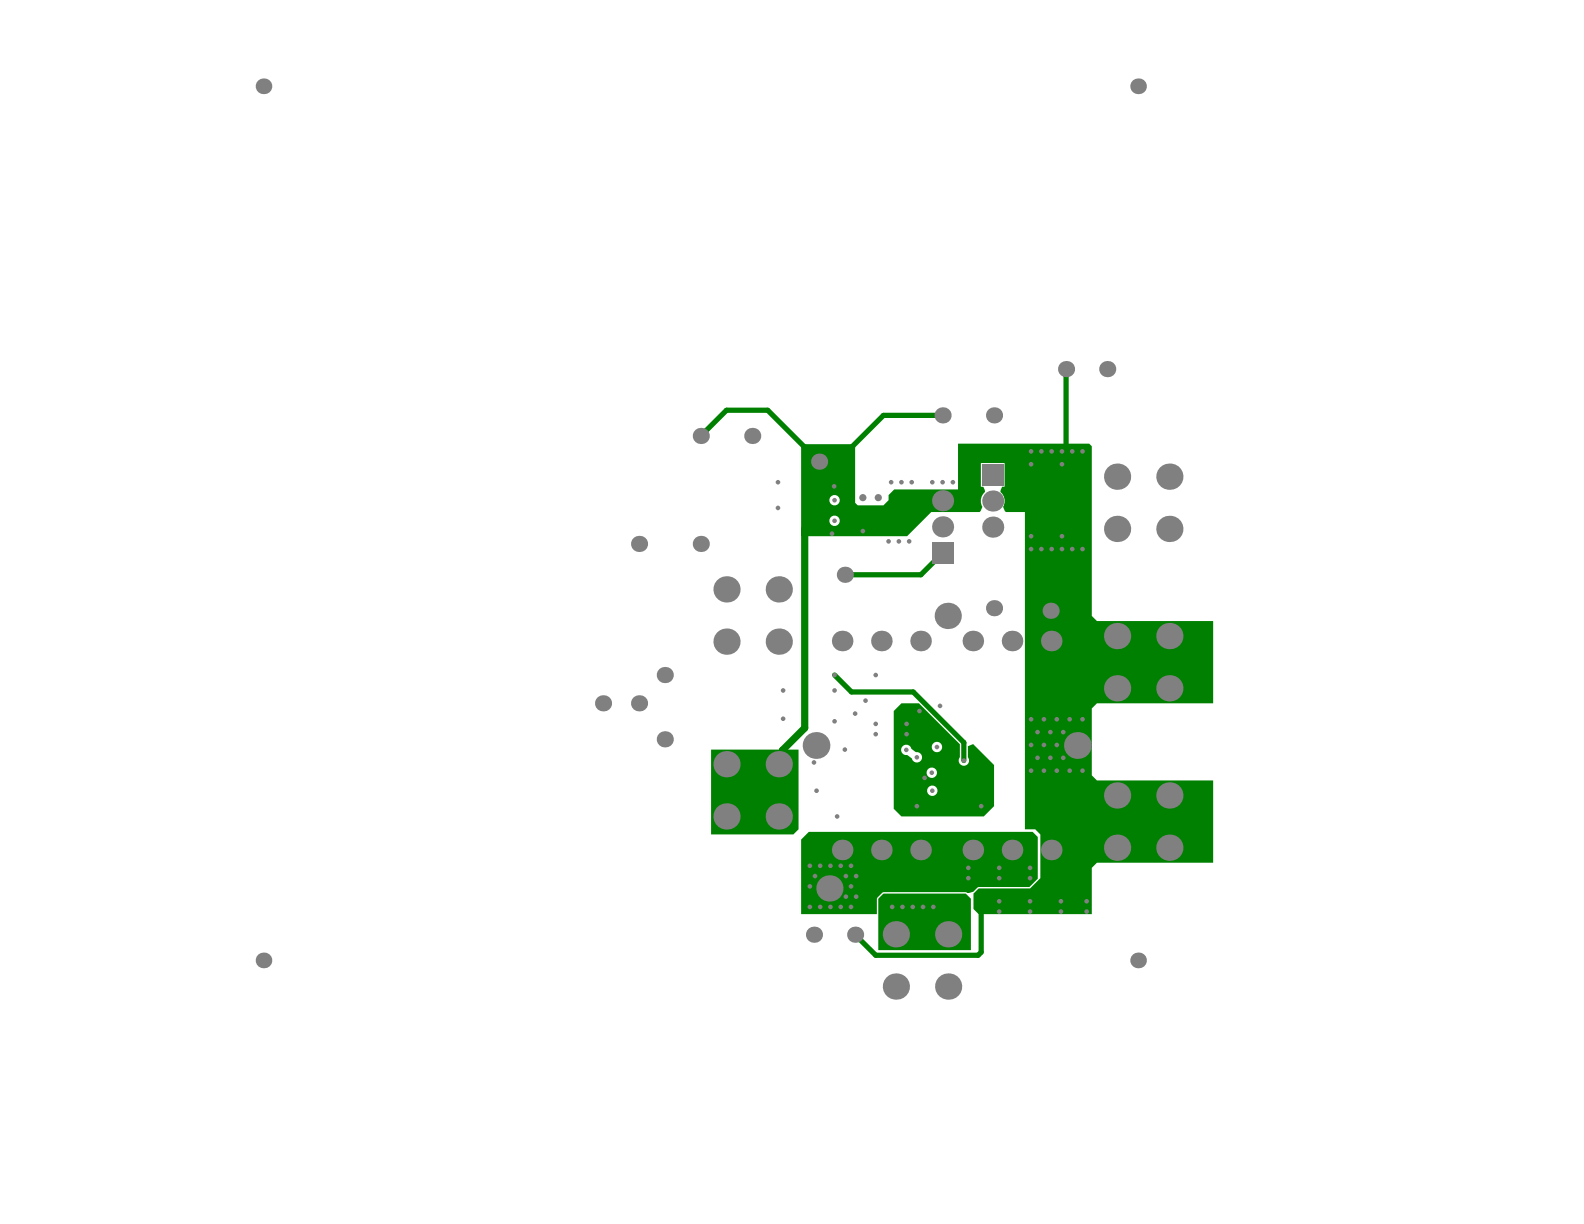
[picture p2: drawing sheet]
<svg xmlns="http://www.w3.org/2000/svg" width="279mm" height="216mm" viewBox="0 0 279 216" stroke-linecap="round" stroke-linejoin="round" font-family="sans-serif">
<g fill="#008000">
<path d="M155 158.5l.9-.9 14.5 .1 .9 .8v9.1h-16.4z"/>
<path d="M141.3 148.1l1.4-1.4h39.4l1 .9v7.4l-1.5 1.5h-9.2a1.83 1.83 0 0 1-1.8 1l-.3-.1h-14.5l-1.1 1.1v2.7h-13.4z"/>
<path d="M125.4 132.2h15.5v14.1l-1 .9h-14.5z"/>
<path d="M141.3 78.3h9.5v10.4l.5 .4h4.5l.9-.9v-.9l1-1h11.3v-8h23.1l.5 .4v29.9l.9 .9h20.5v14.6h-20.5l-.9 .9v11.8l.9 .9h20.5v14.5h-20.5l-.9 .9v8.1h-20l-.9-.9v-2.7l.9-.9h9.1l1.8-1.8v-7.7l-.9-.9h-1.8v-56h-3.4l-.5-.9a2.04 2.04 0 0 0-.4-2.6l.3-.9h.4v-4.2h-4.2v4.2h.4l.3 .9a2.04 2.04 0 0 0-.4 2.6l-.5 .9h-8.5l-4.3 4.3h-18.7zM146.3 88.2a.93 .93 0 0 0 1.8 0 .93 .93 0 0 0-1.8 0zM146.3 91.9a.93 .93 0 0 0 1.8 0 .93 .93 0 0 0-1.8 0z"/>
<path d="M157.6 125.4l1.4-1.3h3.1l7.2 7.2v2.3a.92 .92 0 0 0 .1 1.2 .92 .92 0 0 0 1.2 0 .92 .92 0 0 0 .1-1.2v-2l.9-.4 3.7 3.7v7.3l-1.8 1.8h-14.5l-1.4-1.3zM164.3 131.8a.95 .95 0 0 0 1.9 0 .95 .95 0 0 0-1.9 0zM159.3 131.5a.95 .95 0 0 0-.3 1.2 .95 .95 0 0 0 1.1 .5l.7 .6a.94 .94 0 0 0 1.1 .7 .94 .94 0 0 0 .7-1.2 .94 .94 0 0 0-1.1-.7l-.7-.5a.94 .94 0 0 0-1.5-.6zM163.4 136.3a.95 .95 0 0 0 1.9 0 .95 .95 0 0 0-1.9 0zM163.5 139.5a.95 .95 0 0 0 1.9 0 .95 .95 0 0 0-1.9 0z"/>
</g>
<path d="M123.6 76.9l4.6-4.5h7.2l8.2 8.1M166.3 73.3h-10.5l-8.1 8.1h-3.2M188 79.6h.1M188 65.1v14.5M166.3 97.6l-3.9 3.8h-13.4M147.2 119.1l3 3h10.9l8.9 8.9v3.2M173.1 160.4v7.6l-.6 .5h-18l-3.7-3.6" fill="none" stroke="#008000" stroke-width=".92"/>
<path d="M141.9 93.3v35.1l-3.9 3.9v1.9l-.6 .6" fill="none" stroke="#008000" stroke-width="1.3"/>
<g fill="#808080">
<circle cx="164.6" cy="160" r=".41"/>
<circle cx="162.8" cy="160" r=".41"/>
<circle cx="161" cy="160" r=".41"/>
<circle cx="159.2" cy="160" r=".41"/>
<circle cx="157.4" cy="160" r=".41"/>
<circle cx="156.7" cy="95.5" r=".41"/>
<circle cx="158.6" cy="95.5" r=".41"/>
<circle cx="161.7" cy="142.2" r=".41"/>
<circle cx="164.4" cy="139.5" r=".41"/>
<circle cx="150.1" cy="152.7" r=".41"/>
<circle cx="151" cy="154.5" r=".41"/>
<circle cx="150.1" cy="156.3" r=".41"/>
<circle cx="151" cy="158.2" r=".41"/>
<circle cx="150.1" cy="160" r=".41"/>
<circle cx="148.3" cy="152.7" r=".41"/>
<circle cx="149.2" cy="154.5" r=".41"/>
<circle cx="149.2" cy="158.2" r=".41"/>
<circle cx="148.3" cy="160" r=".41"/>
<circle cx="146.5" cy="152.7" r=".41"/>
<circle cx="146.5" cy="160" r=".41"/>
<circle cx="144.7" cy="152.7" r=".41"/>
<circle cx="144.7" cy="160" r=".41"/>
<circle cx="142.9" cy="152.7" r=".41"/>
<circle cx="143.8" cy="154.5" r=".41"/>
<circle cx="142.9" cy="156.3" r=".41"/>
<circle cx="142.9" cy="160" r=".41"/>
<circle cx="190.9" cy="126.9" r=".41"/>
<circle cx="190.9" cy="135.9" r=".41"/>
<circle cx="188.7" cy="126.9" r=".41"/>
<circle cx="188.7" cy="135.9" r=".41"/>
<circle cx="186.4" cy="126.9" r=".41"/>
<circle cx="187.5" cy="129.1" r=".41"/>
<circle cx="186.4" cy="131.4" r=".41"/>
<circle cx="187.5" cy="133.7" r=".41"/>
<circle cx="186.4" cy="135.9" r=".41"/>
<circle cx="184.1" cy="126.9" r=".41"/>
<circle cx="185.3" cy="129.1" r=".41"/>
<circle cx="184.1" cy="131.4" r=".41"/>
<circle cx="185.3" cy="133.7" r=".41"/>
<circle cx="184.1" cy="135.9" r=".41"/>
<circle cx="181.9" cy="126.9" r=".41"/>
<circle cx="183" cy="129.1" r=".41"/>
<circle cx="181.9" cy="131.4" r=".41"/>
<circle cx="183" cy="133.7" r=".41"/>
<circle cx="181.9" cy="135.9" r=".41"/>
<circle cx="190.9" cy="96.8" r=".41"/>
<circle cx="187.3" cy="94.6" r=".41"/>
<circle cx="189.1" cy="96.8" r=".41"/>
<circle cx="183.7" cy="96.8" r=".41"/>
<circle cx="181.9" cy="96.8" r=".41"/>
<circle cx="187.3" cy="96.8" r=".41"/>
<circle cx="185.5" cy="96.8" r=".41"/>
<circle cx="190.9" cy="79.6" r=".41"/>
<circle cx="187.3" cy="79.6" r=".41"/>
<circle cx="185.5" cy="79.6" r=".41"/>
<circle cx="183.7" cy="79.6" r=".41"/>
<circle cx="189.1" cy="79.6" r=".41"/>
<circle cx="181.9" cy="79.6" r=".41"/>
<circle cx="176.2" cy="159" r=".41"/>
<circle cx="176.2" cy="160.8" r=".41"/>
<circle cx="191.7" cy="159" r=".41"/>
<circle cx="191.7" cy="160.8" r=".41"/>
<circle cx="170.8" cy="153.1" r=".41"/>
<circle cx="170.8" cy="154.9" r=".41"/>
<circle cx="176.2" cy="153.1" r=".41"/>
<circle cx="176.2" cy="154.9" r=".41"/>
<circle cx="181.7" cy="153.1" r=".41"/>
<circle cx="181.7" cy="154.9" r=".41"/>
<circle cx="187.1" cy="160.8" r=".41"/>
<circle cx="187.1" cy="159" r=".41"/>
<circle cx="181.7" cy="160.8" r=".41"/>
<circle cx="181.7" cy="159" r=".41"/>
<circle cx="181.9" cy="94.6" r=".41"/>
<circle cx="181.9" cy="81.9" r=".41"/>
<circle cx="187.3" cy="81.9" r=".41"/>
<circle cx="164.4" cy="85.1" r=".41"/>
<circle cx="160.4" cy="95.5" r=".41"/>
<circle cx="150.8" cy="125.9" r=".41"/>
<circle cx="173.1" cy="142.2" r=".41"/>
<circle cx="147.2" cy="88.2" r=".41"/>
<circle cx="147.2" cy="91.9" r=".41"/>
<circle cx="168.1" cy="85.1" r=".41"/>
<circle cx="166.3" cy="85.1" r=".41"/>
<circle cx="160.8" cy="85.1" r=".41"/>
<circle cx="159" cy="85.1" r=".41"/>
<circle cx="157.2" cy="85.1" r=".41"/>
<circle cx="146.8" cy="94.1" r=".41"/>
<circle cx="152.2" cy="93.7" r=".41"/>
<circle cx="154.5" cy="119.1" r=".41"/>
<circle cx="165.8" cy="124.5" r=".41"/>
<circle cx="152.7" cy="123.6" r=".41"/>
<circle cx="154.5" cy="127.7" r=".41"/>
<circle cx="147.2" cy="121.8" r=".41"/>
<circle cx="147.2" cy="127.2" r=".41"/>
<circle cx="147.1" cy="85.8" r=".41"/>
<circle cx="165.3" cy="131.8" r=".41"/>
<circle cx="159.9" cy="132.3" r=".41"/>
<circle cx="154.5" cy="129.5" r=".41"/>
<circle cx="164.4" cy="136.3" r=".41"/>
<circle cx="161.7" cy="133.6" r=".41"/>
<circle cx="149" cy="132.2" r=".41"/>
<circle cx="143.6" cy="134.5" r=".41"/>
<circle cx="144" cy="139.5" r=".41"/>
<circle cx="154.9" cy="87.8" r=".64"/>
<circle cx="152.2" cy="87.8" r=".64"/>
<circle cx="147.7" cy="144" r=".41"/>
<circle cx="163.1" cy="137.2" r=".41"/>
<circle cx="170" cy="134.2" r=".41"/>
<circle cx="138.1" cy="121.8" r=".41"/>
<circle cx="138.1" cy="126.8" r=".41"/>
<circle cx="147.2" cy="119.1" r=".41"/>
<circle cx="162.2" cy="125.4" r=".41"/>
<circle cx="159.9" cy="127.7" r=".41"/>
<circle cx="159.9" cy="129.5" r=".41"/>
<circle cx="137.2" cy="85.1" r=".41"/>
<circle cx="137.2" cy="89.6" r=".41"/>
<circle cx="46.5" cy="169.4" r="1.38"/>
<circle cx="117.3" cy="130.4" r="1.43"/>
<circle cx="128.2" cy="134.8" r="2.32"/>
<circle cx="128.2" cy="144" r="2.32"/>
<circle cx="137.4" cy="134.8" r="2.32"/>
<circle cx="137.4" cy="144" r="2.32"/>
<circle cx="143.6" cy="164.9" r="1.43"/>
<circle cx="143.9" cy="131.5" r="2.36"/>
<circle cx="158" cy="174" r="2.32"/>
<circle cx="150.8" cy="164.9" r="1.43"/>
<circle cx="158" cy="164.8" r="2.32"/>
<circle cx="146.3" cy="156.7" r="2.32"/>
<circle cx="148.6" cy="149.9" r="1.82"/>
<circle cx="162.4" cy="149.9" r="1.82"/>
<circle cx="155.5" cy="149.9" r="1.82"/>
<circle cx="46.5" cy="15.2" r="1.38"/>
<circle cx="106.4" cy="124.1" r="1.43"/>
<circle cx="112.7" cy="95.9" r="1.43"/>
<circle cx="112.7" cy="124.1" r="1.43"/>
<circle cx="117.3" cy="119.1" r="1.43"/>
<circle cx="123.6" cy="76.9" r="1.43"/>
<circle cx="123.6" cy="95.9" r="1.43"/>
<circle cx="128.2" cy="113.2" r="2.32"/>
<circle cx="128.2" cy="104" r="2.32"/>
<circle cx="132.7" cy="76.9" r="1.43"/>
<circle cx="137.4" cy="113.2" r="2.32"/>
<circle cx="137.4" cy="104" r="2.32"/>
<circle cx="148.6" cy="113.1" r="1.82"/>
<circle cx="162.4" cy="113.1" r="1.82"/>
<circle cx="155.5" cy="113.1" r="1.82"/>
<circle cx="149" cy="101.4" r="1.43"/>
<circle cx="144.5" cy="81.4" r="1.43"/>
<circle cx="167.2" cy="174" r="2.32"/>
<circle cx="171.6" cy="149.9" r="1.82"/>
<circle cx="167.2" cy="164.8" r="2.32"/>
<circle cx="178.5" cy="149.9" r="1.82"/>
<circle cx="200.7" cy="169.4" r="1.38"/>
<circle cx="185.4" cy="149.9" r="1.82"/>
<circle cx="206.3" cy="149.5" r="2.32"/>
<circle cx="197" cy="149.5" r="2.32"/>
<circle cx="197" cy="140.3" r="2.32"/>
<circle cx="206.3" cy="140.3" r="2.32"/>
<circle cx="190" cy="131.5" r="2.36"/>
<circle cx="206.3" cy="121.4" r="2.32"/>
<circle cx="197" cy="121.4" r="2.32"/>
<circle cx="167.2" cy="108.6" r="2.32"/>
<circle cx="166.3" cy="88.3" r="1.86"/>
<circle cx="166.3" cy="92.9" r="1.86"/>
<circle cx="166.3" cy="73.3" r="1.43"/>
<circle cx="171.6" cy="113.1" r="1.82"/>
<circle cx="175.3" cy="107.3" r="1.43"/>
<circle cx="175.1" cy="88.4" r="1.86"/>
<circle cx="175.1" cy="93" r="1.86"/>
<circle cx="175.3" cy="73.3" r="1.43"/>
<circle cx="178.5" cy="113.1" r="1.82"/>
<circle cx="185.4" cy="113.1" r="1.82"/>
<circle cx="197" cy="112.2" r="2.32"/>
<circle cx="206.3" cy="112.2" r="2.32"/>
<circle cx="185.3" cy="107.7" r="1.43"/>
<circle cx="197" cy="93.3" r="2.32"/>
<circle cx="206.3" cy="93.3" r="2.32"/>
<circle cx="197" cy="84.1" r="2.32"/>
<circle cx="206.3" cy="84.1" r="2.32"/>
<circle cx="188" cy="65.1" r="1.43"/>
<circle cx="195.3" cy="65.1" r="1.43"/>
<circle cx="200.7" cy="15.2" r="1.38"/>
</g>
<g fill="#808080">
<path d="M164.4 95.7h3.7v3.7h-3.7z" fill-rule="evenodd"/>
<path d="M173.2 81.9h3.8v3.7h-3.8z" fill-rule="evenodd"/>
</g>
</svg>
